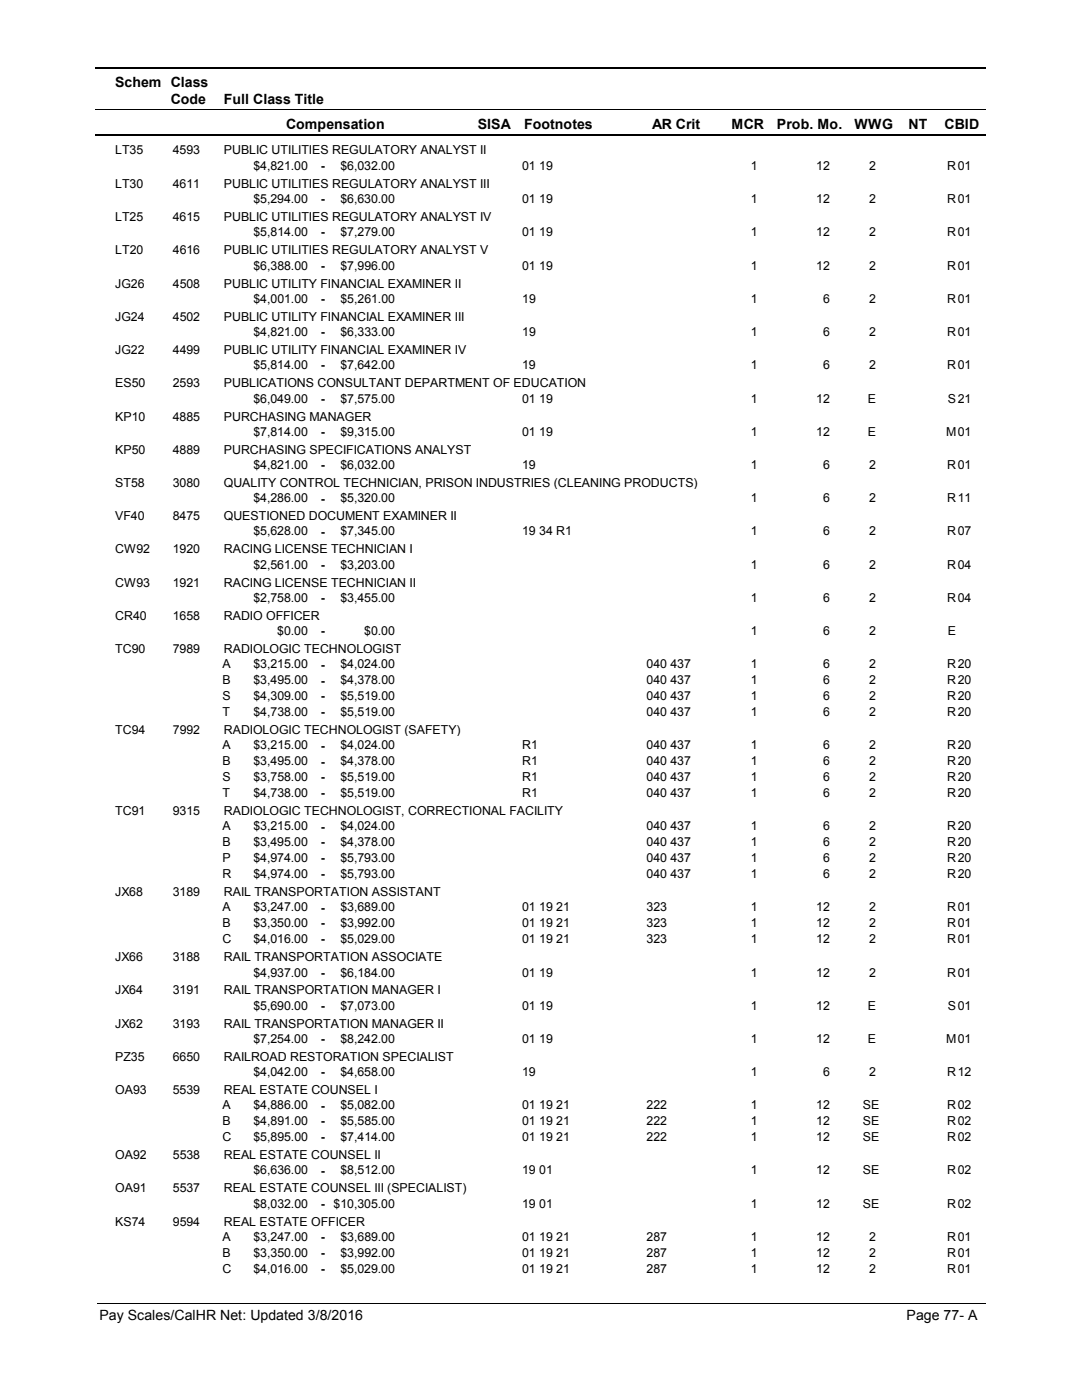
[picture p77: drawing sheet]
<svg xmlns="http://www.w3.org/2000/svg" width="216mm" height="279mm" viewBox="0 0 216 279" stroke-linecap="round" stroke-linejoin="round" font-family="sans-serif">
<defs><g id="words">
<g font-size="2.8">
<text x="23" y="17.3">Schem Class</text>
<text x="34.1" y="20.7">Code</text>
<text x="44.6" y="20.7">Full Class Title</text>
<text x="57.1" y="25.7">Compensation</text>
<text x="95.3" y="25.7">SISA</text>
<text x="104.6" y="25.7">Footnotes</text>
<text x="130.2" y="25.7">AR Crit</text>
<text x="146" y="25.7">MCR</text>
<text x="155.1" y="25.7">Prob. Mo.</text>
<text x="170.5" y="25.7">WWG</text>
<text x="181.3" y="25.7">NT</text>
<text x="188.5" y="25.7">CBID</text>
<text x="19.8" y="263.4">Pay Scales/CalHR Net: Updated 3/8/2016</text>
<text x="180.9" y="263.4">Page 77- A</text>
</g>
<g font-size="2.5">
<text x="23" y="30.8">LT35</text>
<text x="34.5" y="30.8">4593</text>
<text x="44.7" y="30.8">PUBLIC UTILITIES REGULATORY ANALYST II</text>
<text x="50.6" y="33.9">$4,821.00</text>
<text x="64" y="33.9">-</text>
<text x="67.9" y="33.9">$6,032.00</text>
<text x="104.2" y="33.9">01 19</text>
<text x="149.8" y="33.9">1</text>
<text x="162.9" y="33.9">12</text>
<text x="173.5" y="33.9">2</text>
<text x="189" y="33.9">R</text>
<text x="191.1" y="33.9">01</text>
<text x="23" y="37.5">LT30</text>
<text x="34.5" y="37.5">4611</text>
<text x="44.7" y="37.5">PUBLIC UTILITIES REGULATORY ANALYST III</text>
<text x="50.6" y="40.5">$5,294.00</text>
<text x="64" y="40.6">-</text>
<text x="67.9" y="40.5">$6,630.00</text>
<text x="104.2" y="40.5">01 19</text>
<text x="149.8" y="40.5">1</text>
<text x="162.9" y="40.5">12</text>
<text x="173.5" y="40.5">2</text>
<text x="189" y="40.5">R</text>
<text x="191.1" y="40.5">01</text>
<text x="23" y="44.1">LT25</text>
<text x="34.5" y="44.1">4615</text>
<text x="44.7" y="44.1">PUBLIC UTILITIES REGULATORY ANALYST IV</text>
<text x="50.6" y="47.2">$5,814.00</text>
<text x="64" y="47.2">-</text>
<text x="67.9" y="47.2">$7,279.00</text>
<text x="104.2" y="47.2">01 19</text>
<text x="149.8" y="47.2">1</text>
<text x="162.9" y="47.2">12</text>
<text x="173.5" y="47.2">2</text>
<text x="189" y="47.2">R</text>
<text x="191.1" y="47.2">01</text>
<text x="23" y="50.7">LT20</text>
<text x="34.5" y="50.7">4616</text>
<text x="44.7" y="50.7">PUBLIC UTILITIES REGULATORY ANALYST V</text>
<text x="50.6" y="53.8">$6,388.00</text>
<text x="64" y="53.8">-</text>
<text x="67.9" y="53.8">$7,996.00</text>
<text x="104.2" y="53.8">01 19</text>
<text x="149.8" y="53.8">1</text>
<text x="162.9" y="53.8">12</text>
<text x="173.5" y="53.8">2</text>
<text x="189" y="53.8">R</text>
<text x="191.1" y="53.8">01</text>
<text x="23" y="57.4">JG26</text>
<text x="34.5" y="57.4">4508</text>
<text x="44.7" y="57.4">PUBLIC UTILITY FINANCIAL EXAMINER II</text>
<text x="23" y="64">JG24</text>
<text x="34.5" y="64">4502</text>
<text x="44.7" y="64">PUBLIC UTILITY FINANCIAL EXAMINER III</text>
<text x="50.6" y="60.4">$4,001.00</text>
<text x="64" y="60.5">-</text>
<text x="67.9" y="60.4">$5,261.00</text>
<text x="104.2" y="60.4">19</text>
<text x="149.8" y="60.4">1</text>
<text x="164.3" y="60.4">6</text>
<text x="173.5" y="60.4">2</text>
<text x="189" y="60.4">R</text>
<text x="191.1" y="60.4">01</text>
<text x="23" y="70.6">JG22</text>
<text x="34.5" y="70.6">4499</text>
<text x="44.7" y="70.6">PUBLIC UTILITY FINANCIAL EXAMINER IV</text>
<text x="50.6" y="67.1">$4,821.00</text>
<text x="64" y="67.1">-</text>
<text x="67.9" y="67.1">$6,333.00</text>
<text x="104.2" y="67.1">19</text>
<text x="149.8" y="67.1">1</text>
<text x="164.3" y="67.1">6</text>
<text x="173.5" y="67.1">2</text>
<text x="189" y="67.1">R</text>
<text x="191.1" y="67.1">01</text>
<text x="23" y="77.3">ES50</text>
<text x="34.5" y="77.3">2593</text>
<text x="44.7" y="77.3">PUBLICATIONS CONSULTANT DEPARTMENT OF EDUCATION</text>
<text x="50.6" y="73.7">$5,814.00</text>
<text x="64" y="73.7">-</text>
<text x="67.9" y="73.7">$7,642.00</text>
<text x="104.2" y="73.7">19</text>
<text x="149.8" y="73.7">1</text>
<text x="164.3" y="73.7">6</text>
<text x="173.5" y="73.7">2</text>
<text x="189" y="73.7">R</text>
<text x="191.1" y="73.7">01</text>
<text x="23" y="83.9">KP10</text>
<text x="34.5" y="83.9">4885</text>
<text x="44.7" y="83.9">PURCHASING MANAGER</text>
<text x="50.6" y="80.3">$6,049.00</text>
<text x="64" y="80.4">-</text>
<text x="67.9" y="80.3">$7,575.00</text>
<text x="104.2" y="80.3">01 19</text>
<text x="149.8" y="80.3">1</text>
<text x="162.9" y="80.3">12</text>
<text x="173.2" y="80.3">E</text>
<text x="189.2" y="80.3">S</text>
<text x="191.1" y="80.3">21</text>
<text x="50.6" y="87">$7,814.00</text>
<text x="64" y="87">-</text>
<text x="67.9" y="87">$9,315.00</text>
<text x="104.2" y="87">01 19</text>
<text x="149.8" y="87">1</text>
<text x="162.9" y="87">12</text>
<text x="173.2" y="87">E</text>
<text x="188.8" y="87">M</text>
<text x="191.1" y="87">01</text>
<text x="23" y="90.5">KP50</text>
<text x="34.5" y="90.5">4889</text>
<text x="44.7" y="90.5">PURCHASING SPECIFICATIONS ANALYST</text>
<text x="50.6" y="93.6">$4,821.00</text>
<text x="64" y="93.6">-</text>
<text x="67.9" y="93.6">$6,032.00</text>
<text x="104.2" y="93.6">19</text>
<text x="149.8" y="93.6">1</text>
<text x="164.3" y="93.6">6</text>
<text x="173.5" y="93.6">2</text>
<text x="189" y="93.6">R</text>
<text x="191.1" y="93.6">01</text>
<text x="23" y="97.2">ST58</text>
<text x="34.5" y="97.2">3080</text>
<text x="44.7" y="97.2">QUALITY CONTROL TECHNICIAN, PRISON INDUSTRIES (CLEANING PRODUCTS)</text>
<text x="50.6" y="100.3">$4,286.00</text>
<text x="64" y="100.3">-</text>
<text x="67.9" y="100.3">$5,320.00</text>
<text x="149.8" y="100.3">1</text>
<text x="164.3" y="100.3">6</text>
<text x="173.5" y="100.3">2</text>
<text x="189" y="100.3">R</text>
<text x="191.1" y="100.3">11</text>
<text x="23" y="103.8">VF40</text>
<text x="34.5" y="103.8">8475</text>
<text x="44.7" y="103.8">QUESTIONED DOCUMENT EXAMINER II</text>
<text x="50.6" y="106.9">$5,628.00</text>
<text x="64" y="106.9">-</text>
<text x="67.9" y="106.9">$7,345.00</text>
<text x="104.2" y="106.9">19 34 R1</text>
<text x="149.8" y="106.9">1</text>
<text x="164.3" y="106.9">6</text>
<text x="173.5" y="106.9">2</text>
<text x="189" y="106.9">R</text>
<text x="191.1" y="106.9">07</text>
<text x="23" y="110.4">CW92</text>
<text x="34.5" y="110.4">1920</text>
<text x="44.7" y="110.4">RACING LICENSE TECHNICIAN I</text>
<text x="50.6" y="113.5">$2,561.00</text>
<text x="64" y="113.5">-</text>
<text x="67.9" y="113.5">$3,203.00</text>
<text x="149.8" y="113.5">1</text>
<text x="164.3" y="113.5">6</text>
<text x="173.5" y="113.5">2</text>
<text x="189" y="113.5">R</text>
<text x="191.1" y="113.5">04</text>
<text x="23" y="117.1">CW93</text>
<text x="34.5" y="117.1">1921</text>
<text x="44.7" y="117.1">RACING LICENSE TECHNICIAN II</text>
<text x="23" y="123.7">CR40</text>
<text x="34.5" y="123.7">1658</text>
<text x="44.7" y="123.7">RADIO OFFICER</text>
<text x="50.6" y="120.2">$2,758.00</text>
<text x="64" y="120.2">-</text>
<text x="67.9" y="120.2">$3,455.00</text>
<text x="149.8" y="120.2">1</text>
<text x="164.3" y="120.2">6</text>
<text x="173.5" y="120.2">2</text>
<text x="189" y="120.2">R</text>
<text x="191.1" y="120.2">04</text>
<text x="23" y="130.3">TC90</text>
<text x="34.5" y="130.3">7989</text>
<text x="44.7" y="130.3">RADIOLOGIC TECHNOLOGIST</text>
<text x="55.3" y="126.8">$0.00</text>
<text x="64" y="126.8">-</text>
<text x="72.7" y="126.8">$0.00</text>
<text x="149.8" y="126.8">1</text>
<text x="164.3" y="126.8">6</text>
<text x="173.5" y="126.8">2</text>
<text x="189.2" y="126.8">E</text>
<text x="44.4" y="133.4">A</text>
<text x="44.4" y="136.6">B</text>
<text x="50.6" y="133.4">$3,215.00</text>
<text x="50.6" y="136.6">$3,495.00</text>
<text x="64" y="133.4">-</text>
<text x="64" y="136.6">-</text>
<text x="67.9" y="133.4">$4,024.00</text>
<text x="67.9" y="136.6">$4,378.00</text>
<text x="129" y="133.4">040 437</text>
<text x="129" y="136.6">040 437</text>
<text x="149.8" y="133.4">1</text>
<text x="149.8" y="136.6">1</text>
<text x="164.3" y="133.4">6</text>
<text x="164.3" y="136.6">6</text>
<text x="173.5" y="133.4">2</text>
<text x="173.5" y="136.6">2</text>
<text x="189" y="133.4">R</text>
<text x="189" y="136.6">R</text>
<text x="191.1" y="133.4">20</text>
<text x="191.1" y="136.6">20</text>
<text x="44.4" y="139.8">S</text>
<text x="44.4" y="142.9">T</text>
<text x="50.6" y="139.8">$4,309.00</text>
<text x="50.6" y="142.9">$4,738.00</text>
<text x="64" y="139.8">-</text>
<text x="64" y="143">-</text>
<text x="67.9" y="139.8">$5,519.00</text>
<text x="67.9" y="142.9">$5,519.00</text>
<text x="129" y="139.8">040 437</text>
<text x="129" y="142.9">040 437</text>
<text x="149.8" y="139.8">1</text>
<text x="149.8" y="142.9">1</text>
<text x="164.3" y="139.8">6</text>
<text x="164.3" y="142.9">6</text>
<text x="173.5" y="139.8">2</text>
<text x="173.5" y="142.9">2</text>
<text x="189" y="139.8">R</text>
<text x="189" y="142.9">R</text>
<text x="191.1" y="139.8">20</text>
<text x="191.1" y="142.9">20</text>
<text x="23" y="146.5">TC94</text>
<text x="34.5" y="146.5">7992</text>
<text x="44.4" y="149.6">A</text>
<text x="44.7" y="146.5">RADIOLOGIC TECHNOLOGIST (SAFETY)</text>
<text x="50.6" y="149.6">$3,215.00</text>
<text x="64" y="149.6">-</text>
<text x="67.9" y="149.6">$4,024.00</text>
<text x="104.2" y="149.6">R1</text>
<text x="129" y="149.6">040 437</text>
<text x="149.8" y="149.6">1</text>
<text x="164.3" y="149.6">6</text>
<text x="173.5" y="149.6">2</text>
<text x="189" y="149.6">R</text>
<text x="191.1" y="149.6">20</text>
<text x="44.4" y="152.8">B</text>
<text x="44.4" y="155.9">S</text>
<text x="50.6" y="152.8">$3,495.00</text>
<text x="50.6" y="155.9">$3,758.00</text>
<text x="64" y="152.8">-</text>
<text x="64" y="156">-</text>
<text x="67.9" y="152.8">$4,378.00</text>
<text x="67.9" y="155.9">$5,519.00</text>
<text x="104.2" y="152.8">R1</text>
<text x="104.2" y="155.9">R1</text>
<text x="129" y="152.8">040 437</text>
<text x="129" y="155.9">040 437</text>
<text x="149.8" y="152.8">1</text>
<text x="149.8" y="155.9">1</text>
<text x="164.3" y="152.8">6</text>
<text x="164.3" y="155.9">6</text>
<text x="173.5" y="152.8">2</text>
<text x="173.5" y="155.9">2</text>
<text x="189" y="152.8">R</text>
<text x="189" y="155.9">R</text>
<text x="191.1" y="152.8">20</text>
<text x="191.1" y="155.9">20</text>
<text x="44.4" y="159.1">T</text>
<text x="50.6" y="159.1">$4,738.00</text>
<text x="64" y="159.2">-</text>
<text x="67.9" y="159.1">$5,519.00</text>
<text x="104.2" y="159.1">R1</text>
<text x="129" y="159.1">040 437</text>
<text x="149.8" y="159.1">1</text>
<text x="164.3" y="159.1">6</text>
<text x="173.5" y="159.1">2</text>
<text x="189" y="159.1">R</text>
<text x="191.1" y="159.1">20</text>
<text x="23" y="162.7">TC91</text>
<text x="34.5" y="162.7">9315</text>
<text x="44.4" y="165.7">A</text>
<text x="44.7" y="162.7">RADIOLOGIC TECHNOLOGIST, CORRECTIONAL FACILITY</text>
<text x="50.6" y="165.7">$3,215.00</text>
<text x="64" y="165.8">-</text>
<text x="67.9" y="165.7">$4,024.00</text>
<text x="129" y="165.7">040 437</text>
<text x="149.8" y="165.7">1</text>
<text x="164.3" y="165.7">6</text>
<text x="173.5" y="165.7">2</text>
<text x="189" y="165.7">R</text>
<text x="191.1" y="165.7">20</text>
<text x="44.4" y="168.9">B</text>
<text x="44.4" y="172.1">P</text>
<text x="50.6" y="168.9">$3,495.00</text>
<text x="50.6" y="172.1">$4,974.00</text>
<text x="64" y="168.9">-</text>
<text x="64" y="172.1">-</text>
<text x="67.9" y="168.9">$4,378.00</text>
<text x="67.9" y="172.1">$5,793.00</text>
<text x="129" y="168.9">040 437</text>
<text x="129" y="172.1">040 437</text>
<text x="149.8" y="168.9">1</text>
<text x="149.8" y="172.1">1</text>
<text x="164.3" y="168.9">6</text>
<text x="164.3" y="172.1">6</text>
<text x="173.5" y="168.9">2</text>
<text x="173.5" y="172.1">2</text>
<text x="189" y="168.9">R</text>
<text x="189" y="172.1">R</text>
<text x="191.1" y="168.9">20</text>
<text x="191.1" y="172.1">20</text>
<text x="23" y="178.8">JX68</text>
<text x="34.5" y="178.8">3189</text>
<text x="44.4" y="175.2">R</text>
<text x="44.7" y="178.8">RAIL TRANSPORTATION ASSISTANT</text>
<text x="50.6" y="175.2">$4,974.00</text>
<text x="64" y="175.3">-</text>
<text x="67.9" y="175.2">$5,793.00</text>
<text x="129" y="175.2">040 437</text>
<text x="149.8" y="175.2">1</text>
<text x="164.3" y="175.2">6</text>
<text x="173.5" y="175.2">2</text>
<text x="189" y="175.2">R</text>
<text x="191.1" y="175.2">20</text>
<text x="44.4" y="181.9">A</text>
<text x="44.4" y="185.1">B</text>
<text x="50.6" y="181.9">$3,247.00</text>
<text x="50.6" y="185.1">$3,350.00</text>
<text x="64" y="181.9">-</text>
<text x="64" y="185.1">-</text>
<text x="67.9" y="181.9">$3,689.00</text>
<text x="67.9" y="185.1">$3,992.00</text>
<text x="104.2" y="181.9">01 19 21</text>
<text x="104.2" y="185.1">01 19 21</text>
<text x="129" y="181.9">323</text>
<text x="129" y="185.1">323</text>
<text x="149.8" y="181.9">1</text>
<text x="149.8" y="185.1">1</text>
<text x="162.9" y="181.9">12</text>
<text x="162.9" y="185.1">12</text>
<text x="173.5" y="181.9">2</text>
<text x="173.5" y="185.1">2</text>
<text x="189" y="181.9">R</text>
<text x="189" y="185.1">R</text>
<text x="191.1" y="181.9">01</text>
<text x="191.1" y="185.1">01</text>
<text x="23" y="191.8">JX66</text>
<text x="34.5" y="191.8">3188</text>
<text x="44.4" y="188.3">C</text>
<text x="44.7" y="191.8">RAIL TRANSPORTATION ASSOCIATE</text>
<text x="50.6" y="188.3">$4,016.00</text>
<text x="64" y="188.3">-</text>
<text x="67.9" y="188.3">$5,029.00</text>
<text x="104.2" y="188.3">01 19 21</text>
<text x="129" y="188.3">323</text>
<text x="149.8" y="188.3">1</text>
<text x="162.9" y="188.3">12</text>
<text x="173.5" y="188.3">2</text>
<text x="189" y="188.3">R</text>
<text x="191.1" y="188.3">01</text>
<text x="50.6" y="194.9">$4,937.00</text>
<text x="64" y="194.9">-</text>
<text x="67.9" y="194.9">$6,184.00</text>
<text x="104.2" y="194.9">01 19</text>
<text x="149.8" y="194.9">1</text>
<text x="162.9" y="194.9">12</text>
<text x="173.5" y="194.9">2</text>
<text x="189" y="194.9">R</text>
<text x="191.1" y="194.9">01</text>
<text x="23" y="198.5">JX64</text>
<text x="34.5" y="198.5">3191</text>
<text x="44.7" y="198.5">RAIL TRANSPORTATION MANAGER I</text>
<text x="50.6" y="201.5">$5,690.00</text>
<text x="64" y="201.5">-</text>
<text x="67.9" y="201.5">$7,073.00</text>
<text x="104.2" y="201.5">01 19</text>
<text x="149.8" y="201.5">1</text>
<text x="162.9" y="201.5">12</text>
<text x="173.2" y="201.5">E</text>
<text x="189.2" y="201.5">S</text>
<text x="191.1" y="201.5">01</text>
<text x="23" y="205.1">JX62</text>
<text x="34.5" y="205.1">3193</text>
<text x="44.7" y="205.1">RAIL TRANSPORTATION MANAGER II</text>
<text x="50.6" y="208.2">$7,254.00</text>
<text x="64" y="208.2">-</text>
<text x="67.9" y="208.2">$8,242.00</text>
<text x="104.2" y="208.2">01 19</text>
<text x="149.8" y="208.2">1</text>
<text x="162.9" y="208.2">12</text>
<text x="173.2" y="208.2">E</text>
<text x="188.8" y="208.2">M</text>
<text x="191.1" y="208.2">01</text>
<text x="23" y="211.7">PZ35</text>
<text x="34.5" y="211.7">6650</text>
<text x="44.7" y="211.7">RAILROAD RESTORATION SPECIALIST</text>
<text x="50.6" y="214.8">$4,042.00</text>
<text x="64" y="214.8">-</text>
<text x="67.9" y="214.8">$4,658.00</text>
<text x="104.2" y="214.8">19</text>
<text x="149.8" y="214.8">1</text>
<text x="164.3" y="214.8">6</text>
<text x="173.5" y="214.8">2</text>
<text x="189" y="214.8">R</text>
<text x="191.1" y="214.8">12</text>
<text x="23" y="218.4">OA93</text>
<text x="34.5" y="218.4">5539</text>
<text x="44.4" y="221.4">A</text>
<text x="44.7" y="218.4">REAL ESTATE COUNSEL I</text>
<text x="50.6" y="221.4">$4,886.00</text>
<text x="64" y="221.4">-</text>
<text x="67.9" y="221.4">$5,082.00</text>
<text x="104.2" y="221.4">01 19 21</text>
<text x="129" y="221.4">222</text>
<text x="149.8" y="221.4">1</text>
<text x="162.9" y="221.4">12</text>
<text x="172.2" y="221.4">SE</text>
<text x="189" y="221.4">R</text>
<text x="191.1" y="221.4">02</text>
<text x="44.4" y="224.6">B</text>
<text x="44.4" y="227.8">C</text>
<text x="50.6" y="224.6">$4,891.00</text>
<text x="50.6" y="227.8">$5,895.00</text>
<text x="64" y="224.6">-</text>
<text x="64" y="227.8">-</text>
<text x="67.9" y="224.6">$5,585.00</text>
<text x="67.9" y="227.8">$7,414.00</text>
<text x="104.2" y="224.6">01 19 21</text>
<text x="104.2" y="227.8">01 19 21</text>
<text x="129" y="224.6">222</text>
<text x="129" y="227.8">222</text>
<text x="149.8" y="224.6">1</text>
<text x="149.8" y="227.8">1</text>
<text x="162.9" y="224.6">12</text>
<text x="162.9" y="227.8">12</text>
<text x="172.2" y="224.6">SE</text>
<text x="172.2" y="227.8">SE</text>
<text x="189" y="224.6">R</text>
<text x="189" y="227.8">R</text>
<text x="191.1" y="224.6">02</text>
<text x="191.1" y="227.8">02</text>
<text x="23" y="231.3">OA92</text>
<text x="34.5" y="231.3">5538</text>
<text x="44.7" y="231.3">REAL ESTATE COUNSEL II</text>
<text x="23" y="238">OA91</text>
<text x="34.5" y="238">5537</text>
<text x="44.7" y="238">REAL ESTATE COUNSEL III (SPECIALIST)</text>
<text x="50.6" y="234.4">$6,636.00</text>
<text x="64" y="234.4">-</text>
<text x="67.9" y="234.4">$8,512.00</text>
<text x="104.2" y="234.4">19 01</text>
<text x="149.8" y="234.4">1</text>
<text x="162.9" y="234.4">12</text>
<text x="172.2" y="234.4">SE</text>
<text x="189" y="234.4">R</text>
<text x="191.1" y="234.4">02</text>
<text x="23" y="244.6">KS74</text>
<text x="34.5" y="244.6">9594</text>
<text x="44.7" y="244.6">REAL ESTATE OFFICER</text>
<text x="50.6" y="241.1">$8,032.00</text>
<text x="64" y="241.1">-</text>
<text x="66.6" y="241.1">$10,305.00</text>
<text x="104.2" y="241.1">19 01</text>
<text x="149.8" y="241.1">1</text>
<text x="162.9" y="241.1">12</text>
<text x="172.2" y="241.1">SE</text>
<text x="189" y="241.1">R</text>
<text x="191.1" y="241.1">02</text>
<text x="44.4" y="247.7">A</text>
<text x="44.4" y="250.8">B</text>
<text x="50.6" y="247.7">$3,247.00</text>
<text x="50.6" y="250.8">$3,350.00</text>
<text x="64" y="247.7">-</text>
<text x="64" y="250.9">-</text>
<text x="67.9" y="247.7">$3,689.00</text>
<text x="67.9" y="250.8">$3,992.00</text>
<text x="104.2" y="247.7">01 19 21</text>
<text x="104.2" y="250.8">01 19 21</text>
<text x="129" y="247.7">287</text>
<text x="129" y="250.8">287</text>
<text x="149.8" y="247.7">1</text>
<text x="149.8" y="250.8">1</text>
<text x="162.9" y="247.7">12</text>
<text x="162.9" y="250.8">12</text>
<text x="173.5" y="247.7">2</text>
<text x="173.5" y="250.8">2</text>
<text x="189" y="247.7">R</text>
<text x="189" y="250.8">R</text>
<text x="191.1" y="247.7">01</text>
<text x="191.1" y="250.8">01</text>
<text x="44.4" y="254">C</text>
<text x="50.6" y="254">$4,016.00</text>
<text x="64" y="254.1">-</text>
<text x="67.9" y="254">$5,029.00</text>
<text x="104.2" y="254">01 19 21</text>
<text x="129" y="254">287</text>
<text x="149.8" y="254">1</text>
<text x="162.9" y="254">12</text>
<text x="173.5" y="254">2</text>
<text x="189" y="254">R</text>
<text x="191.1" y="254">01</text>
</g>
</g></defs>
<path d="M19 13.5h177.7M19 27h177.7" fill="none" stroke="#000" stroke-width=".36"/>
<path d="M19 21.9h177.7" fill="none" stroke="#000" stroke-width=".2"/>
<g fill="#fff">
<path d="M46.8 31.3h16.3v3h-16.3z" fill-rule="evenodd"/>
<path d="M190.8 31.3h4.1v3h-4.1z" fill-rule="evenodd"/>
<path d="M46.8 37.9h16.3v3h-16.3z" fill-rule="evenodd"/>
<path d="M190.8 37.9h4.1v3h-4.1z" fill-rule="evenodd"/>
<path d="M46.8 44.5h16.3v3h-16.3z" fill-rule="evenodd"/>
<path d="M190.8 44.5h4.1v3h-4.1z" fill-rule="evenodd"/>
<path d="M46.8 51.2h16.3v3h-16.3z" fill-rule="evenodd"/>
<path d="M190.8 51.2h4.1v3h-4.1z" fill-rule="evenodd"/>
<path d="M46.8 57.8h16.3v3h-16.3z" fill-rule="evenodd"/>
<path d="M190.8 57.8h4.1v3h-4.1z" fill-rule="evenodd"/>
<path d="M46.8 64.4h16.3v3h-16.3z" fill-rule="evenodd"/>
<path d="M190.8 64.4h4.1v3h-4.1z" fill-rule="evenodd"/>
<path d="M46.8 71.1h16.3v3h-16.3z" fill-rule="evenodd"/>
<path d="M190.8 71.1h4.1v3h-4.1z" fill-rule="evenodd"/>
<path d="M46.8 77.7h16.3v3h-16.3z" fill-rule="evenodd"/>
<path d="M190.8 77.7h4.1v3h-4.1z" fill-rule="evenodd"/>
<path d="M46.8 84.3h16.3v3h-16.3z" fill-rule="evenodd"/>
<path d="M190.8 84.3h4.1v3h-4.1z" fill-rule="evenodd"/>
<path d="M46.8 91h16.3v3h-16.3z" fill-rule="evenodd"/>
<path d="M190.8 91h4.1v3h-4.1z" fill-rule="evenodd"/>
<path d="M46.8 97.6h16.3v3h-16.3z" fill-rule="evenodd"/>
<path d="M190.8 97.6h4.1v3h-4.1z" fill-rule="evenodd"/>
<path d="M46.8 104.2h16.3v3h-16.3z" fill-rule="evenodd"/>
<path d="M190.8 104.2h4.1v3h-4.1z" fill-rule="evenodd"/>
<path d="M46.8 110.9h16.3v3h-16.3z" fill-rule="evenodd"/>
<path d="M190.8 110.9h4.1v3h-4.1z" fill-rule="evenodd"/>
<path d="M46.8 117.5h16.3v3h-16.3z" fill-rule="evenodd"/>
<path d="M190.8 117.5h4.1v3h-4.1z" fill-rule="evenodd"/>
<path d="M46.8 124.2h16.3v2.9h-16.3z" fill-rule="evenodd"/>
<path d="M190.8 124.2h4.1v2.9h-4.1z" fill-rule="evenodd"/>
<path d="M46.8 130.8h16.3v3h-16.3z" fill-rule="evenodd"/>
<path d="M190.8 130.8h4.1v3h-4.1z" fill-rule="evenodd"/>
<path d="M46.8 134h16.3v3h-16.3z" fill-rule="evenodd"/>
<path d="M190.8 134h4.1v3h-4.1z" fill-rule="evenodd"/>
<path d="M46.8 137.2h16.3v2.9h-16.3z" fill-rule="evenodd"/>
<path d="M190.8 137.2h4.1v2.9h-4.1z" fill-rule="evenodd"/>
<path d="M46.8 140.3h16.3v3h-16.3z" fill-rule="evenodd"/>
<path d="M190.8 140.3h4.1v3h-4.1z" fill-rule="evenodd"/>
<path d="M46.8 147h16.3v3h-16.3z" fill-rule="evenodd"/>
<path d="M190.8 147h4.1v3h-4.1z" fill-rule="evenodd"/>
<path d="M46.8 150.2h16.3v2.9h-16.3z" fill-rule="evenodd"/>
<path d="M190.8 150.2h4.1v2.9h-4.1z" fill-rule="evenodd"/>
<path d="M46.8 153.3h16.3v3h-16.3z" fill-rule="evenodd"/>
<path d="M190.8 153.3h4.1v3h-4.1z" fill-rule="evenodd"/>
<path d="M46.8 156.5h16.3v3h-16.3z" fill-rule="evenodd"/>
<path d="M190.8 156.5h4.1v3h-4.1z" fill-rule="evenodd"/>
<path d="M46.8 163.1h16.3v3h-16.3z" fill-rule="evenodd"/>
<path d="M190.8 163.1h4.1v3h-4.1z" fill-rule="evenodd"/>
<path d="M46.8 166.3h16.3v3h-16.3z" fill-rule="evenodd"/>
<path d="M190.8 166.3h4.1v3h-4.1z" fill-rule="evenodd"/>
<path d="M46.8 169.5h16.3v2.9h-16.3z" fill-rule="evenodd"/>
<path d="M190.8 169.5h4.1v2.9h-4.1z" fill-rule="evenodd"/>
<path d="M46.8 172.6h16.3v3h-16.3z" fill-rule="evenodd"/>
<path d="M190.8 172.6h4.1v3h-4.1z" fill-rule="evenodd"/>
<path d="M46.8 179.3h16.3v3h-16.3z" fill-rule="evenodd"/>
<path d="M190.8 179.3h4.1v3h-4.1z" fill-rule="evenodd"/>
<path d="M46.8 182.5h16.3v2.9h-16.3z" fill-rule="evenodd"/>
<path d="M190.8 182.5h4.1v2.9h-4.1z" fill-rule="evenodd"/>
<path d="M46.8 185.6h16.3v3h-16.3z" fill-rule="evenodd"/>
<path d="M190.8 185.6h4.1v3h-4.1z" fill-rule="evenodd"/>
<path d="M46.8 192.3h16.3v3h-16.3z" fill-rule="evenodd"/>
<path d="M190.8 192.3h4.1v3h-4.1z" fill-rule="evenodd"/>
<path d="M46.8 198.9h16.3v3h-16.3z" fill-rule="evenodd"/>
<path d="M190.8 198.9h4.1v3h-4.1z" fill-rule="evenodd"/>
<path d="M46.8 205.5h16.3v3h-16.3z" fill-rule="evenodd"/>
<path d="M190.8 205.5h4.1v3h-4.1z" fill-rule="evenodd"/>
<path d="M46.8 212.2h16.3v3h-16.3z" fill-rule="evenodd"/>
<path d="M190.8 212.2h4.1v3h-4.1z" fill-rule="evenodd"/>
<path d="M46.8 218.8h16.3v3h-16.3z" fill-rule="evenodd"/>
<path d="M190.8 218.8h4.1v3h-4.1z" fill-rule="evenodd"/>
<path d="M46.8 222h16.3v3h-16.3z" fill-rule="evenodd"/>
<path d="M190.8 222h4.1v3h-4.1z" fill-rule="evenodd"/>
<path d="M46.8 225.2h16.3v2.9h-16.3z" fill-rule="evenodd"/>
<path d="M190.8 225.2h4.1v2.9h-4.1z" fill-rule="evenodd"/>
<path d="M46.8 231.8h16.3v3h-16.3z" fill-rule="evenodd"/>
<path d="M190.8 231.8h4.1v3h-4.1z" fill-rule="evenodd"/>
<path d="M46.8 238.5h16.3v2.9h-16.3z" fill-rule="evenodd"/>
<path d="M190.8 238.5h4.1v2.9h-4.1z" fill-rule="evenodd"/>
<path d="M46.8 245.1h16.3v2.9h-16.3z" fill-rule="evenodd"/>
<path d="M190.8 245.1h4.1v2.9h-4.1z" fill-rule="evenodd"/>
<path d="M46.8 248.2h16.3v3h-16.3z" fill-rule="evenodd"/>
<path d="M190.8 248.2h4.1v3h-4.1z" fill-rule="evenodd"/>
<path d="M46.8 251.4h16.3v3h-16.3z" fill-rule="evenodd"/>
<path d="M190.8 251.4h4.1v3h-4.1z" fill-rule="evenodd"/>
</g>
<path d="M19.5 260.1h177.2" fill="none" stroke="#000" stroke-width=".2"/>
<use href="#words"/>
</svg>
